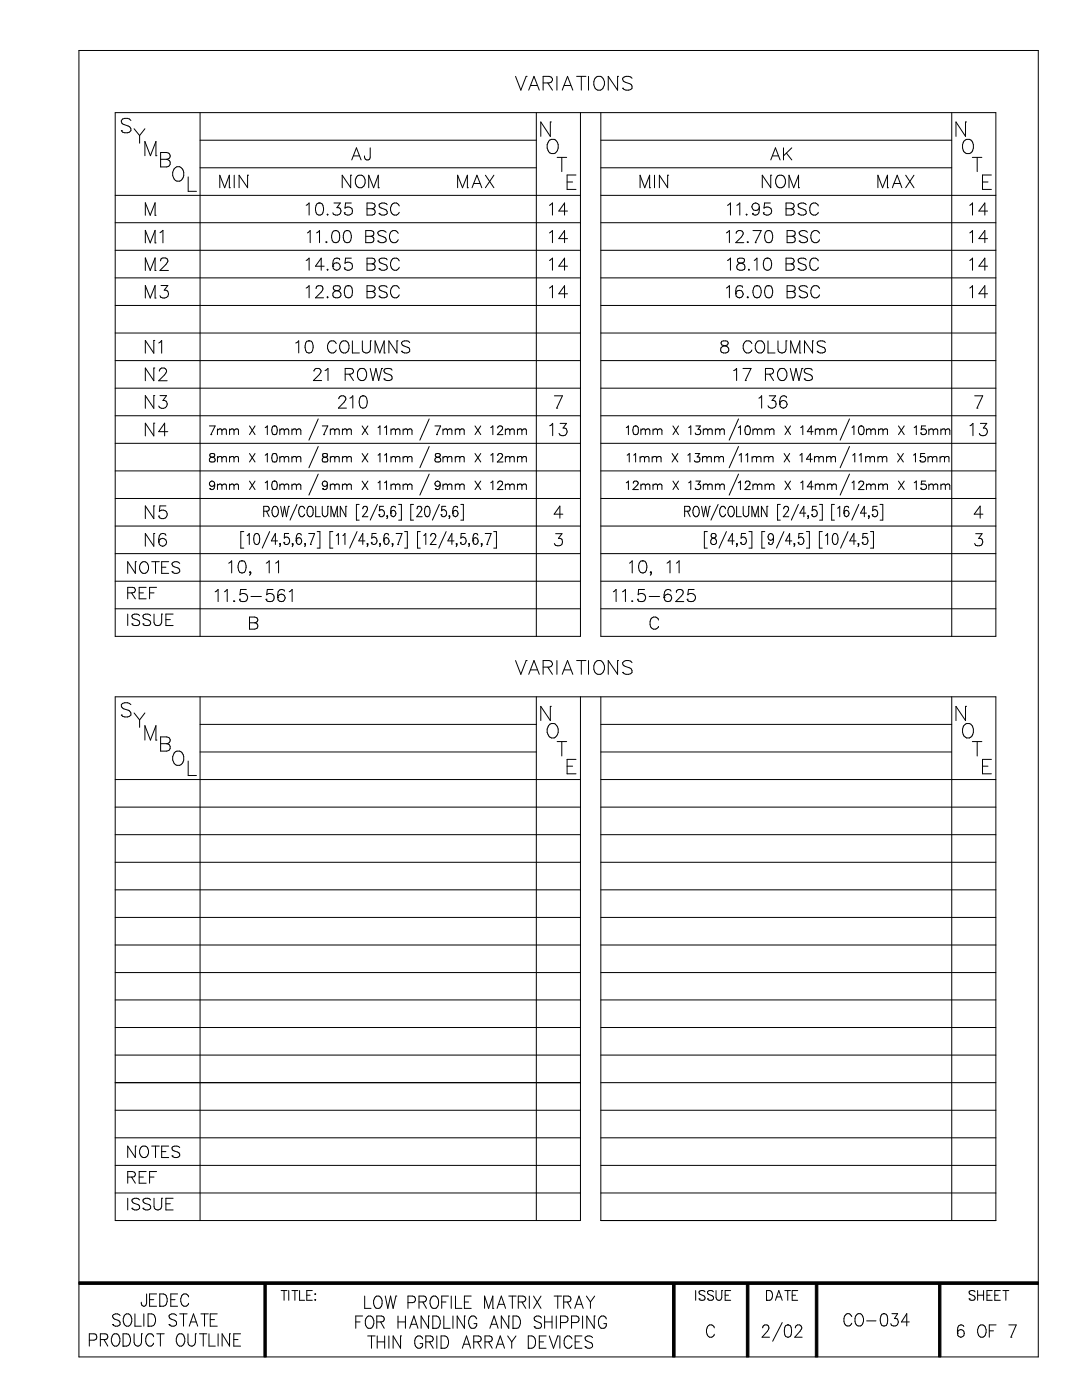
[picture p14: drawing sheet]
<svg xmlns="http://www.w3.org/2000/svg" width="216mm" height="279mm" viewBox="0 0 216 279" stroke-linecap="round" stroke-linejoin="round" font-family="sans-serif">
<g fill="#000" stroke="#000" stroke-width=".2">
<path d="M15.7 255.8h191.5v.5h-191.5z" fill-rule="evenodd"/>
<path d="M52.7 256.1h.4v14.7h-.4z" fill-rule="evenodd"/>
<path d="M134.2 256.1h.5v14.7h-.5z" fill-rule="evenodd"/>
<path d="M148.9 256.1h.5v14.7h-.5z" fill-rule="evenodd"/>
<path d="M162.7 256.1h.5v14.7h-.5z" fill-rule="evenodd"/>
<path d="M187.3 256.1h.4v14.7h-.4z" fill-rule="evenodd"/>
</g>
<g fill="none" stroke="#000" stroke-width=".2">
<path d="M15.7 10.1h191.5v260.7h-191.5zM102.9 15.2l1 2.8 1.1-2.8M105 15.2h.1M105.5 18l1.1-2.8 1 2.8M105.9 17.1h1.3M108.4 16.6h1.2a.73 .73 0 0 0 .6-.9l-.3-.3-.3-.2h-1.2v2.8M109.3 16.6l.9 1.4M111.1 15.2v2.8M112.2 18l1-2.8 1.1 2.8M112.6 17.1h1.3M115.1 15.2h1.8M116 15.2v2.8"/>
<path d="M117.4 15.2v2.8M119 15.4a1.25 1.25 0 0 1 1.5 .4 1.25 1.25 0 0 1-.1 1.5 1 1 0 0 1-1.1 .7 1 1 0 0 1-.8-1.1 1.65 1.65 0 0 1 .5-1.5zM123.2 15.2h.1M123.2 15.2v2.8l-1.8-2.8v2.8M124.2 17.6h.1M126.1 15.6a1.27 1.27 0 0 0-1.9 0 .68 .68 0 0 0 .6 .8l.8 .3a.72 .72 0 0 1 .5 .9 1.27 1.27 0 0 1-1.9 0M23 39h92.8M24.2 26.1h.1M26.1 24a1.23 1.23 0 0 0-1.9 0 .69 .69 0 0 0 .5 .8l.9 .3a.7 .7 0 0 1 .5 .6 .7 .7 0 0 1-.3 .7 1.28 1.28 0 0 1-1.6-.3M26.8 25.7l1.1 1.4M27.9 27.1v1.5M28.9 25.7l-1 1.4"/>
<path d="M28.9 31.1v-2.9l1.1 2.9 1.1-2.9v2.9M31.1 31.1h.1M32 30.4h1.3a.7 .7 0 0 1 .5 1.1l-.5 .3a.76 .76 0 0 1 .7 .8 .76 .76 0 0 1-.7 .7h-1.3zM32 31.8h1.3M35 33.4l.3-.1a1.42 1.42 0 0 1 1.2 2.2 1.07 1.07 0 0 1-1.2 .7 1.07 1.07 0 0 1-.8-1.1 1.8 1.8 0 0 1 .5-1.7zM37.5 35.3v2.9h1.7M39.9 22.5v104.5M39.9 28h67.1M39.9 33.5h67.1M43.9 37.5v-2.5l.9 2.5 1-2.5v2.5M45.8 37.5h.1M46.7 35v2.5"/>
<path d="M49.4 35h.1M49.4 35v2.5l-1.7-2.5v2.5M70 35h.1M70 35v2.5l-1.7-2.5v2.5M70.2 31.9l.9-2.4 1 2.4M70.5 31.1h1.2M71.4 35.1a1.17 1.17 0 0 1 1.3 .4 1.17 1.17 0 0 1 0 1.4 .94 .94 0 0 1-1 .6 .94 .94 0 0 1-.8-1 1.59 1.59 0 0 1 .5-1.4zM73.6 37.5v-2.5l.9 2.5 1-2.5v2.5M73.9 29.5l-.1 2.2a.59 .59 0 0 1-.9 0l-.2-.6M75.5 37.5h.1M91.3 37.5v-2.5l1 2.5 1-2.5v2.5M93.3 37.5h.1"/>
<path d="M94.2 37.5l1-2.5 .9 2.5M94.6 36.6h1.2M96.9 35l1.7 2.5M98.6 35l-1.7 2.5M107 22.5v104.5M109.5 28.2a1.06 1.06 0 0 1 1.2-.4 1.06 1.06 0 0 1 .7 1.1 1.26 1.26 0 0 1-.3 1.3 1.26 1.26 0 0 1-1.4 .3 1.76 1.76 0 0 1-.2-2.3zM109.8 24.3h.1M109.8 24.3v2.9l-1.9-2.9v2.9M111.2 31.4h1.9M112.1 31.4v2.8M113.2 36.3h1.1M114.9 34.9h-1.7v2.9h1.7"/>
<path d="M115.8 22.5v104.5h-92.8v-104.5h175.7v104.5h-78.8v-104.5M119.9 28h70M119.9 33.5h70M119.9 39h78.8M127.7 37.5v-2.5l1 2.5 .9-2.5v2.5M129.6 37.5h.1M130.6 35v2.5M133.2 35h.1M133.2 35v2.5l-1.6-2.5v2.5M153.8 35h.1M153.8 31.9l.9-2.4 1 2.4M153.8 35v2.5l-1.7-2.5v2.5"/>
<path d="M154.2 31.1h1.1M155.2 35.1a1.18 1.18 0 0 1 1.4 .4 1.18 1.18 0 0 1 0 1.4 .94 .94 0 0 1-1.1 .6 .94 .94 0 0 1-.7-1 1.76 1.76 0 0 1 .4-1.4zM156.3 29.5v2.4M156.9 30.6l1.1 1.3M157.4 37.5v-2.5l1 2.5 .9-2.5v2.5M158 29.5l-1.7 1.6M159.3 37.5h.1M175.2 37.5v-2.5l.9 2.5 1-2.5v2.5M177.1 37.5h.1M178.1 37.5l.9-2.5 1 2.5M178.4 36.6h1.2M180.7 35l1.7 2.5"/>
<path d="M182.4 35l-1.7 2.5M189.9 22.5v104.5M192.3 28.2a1.06 1.06 0 0 1 1.2-.4 1.06 1.06 0 0 1 .7 1.1 1.28 1.28 0 0 1-1.3 1.7 1.66 1.66 0 0 1-.6-2.4zM192.7 24.3h.1M192.7 24.3v2.9l-1.9-2.9v2.9M194 31.4h1.9M195 31.4v2.8M196 36.3h1.1M197.8 34.9h-1.8v2.9h1.8M23 44.4h92.8M23 50h92.8M23 55.5h92.8"/>
<path d="M29 43v-2.5l1 2.5 .9-2.5v2.5M29 48.5v-2.5l1 2.5 .9-2.5v2.5M29 54v-2.5l1 2.5 .9-2.5v2.5M29 59.5v-2.5l1 2.5 .9-2.5v2.5M30.9 54h.1M30.9 59.5h.1M30.9 43h.1M30.9 48.5h.1M31.9 46.4l.6-.4v2.5M32 52.1a.5 .5 0 0 1 .5-.6h.5a.58 .58 0 0 1 .4 .9l-1.5 1.6h1.7M32.1 57h1.4l-.7 .9a.81 .81 0 0 1 .8 1 .81 .81 0 0 1-1.1 .6l-.4-.1-.2-.4M61.1 57.5l.6-.5v2.4"/>
<path d="M61.1 41l.6-.5v2.4M61.1 52l.6-.5v2.4M61.3 46.5l.6-.5v2.4M63.1 57.6a.49 .49 0 0 1 .4-.6h.5a.58 .58 0 0 1 .3 1l-1.4 1.4h1.7M63.2 46.5l.6-.5v2.4M63.3 40.6a.75 .75 0 0 1 1.1 .4 1.91 1.91 0 0 1-.2 1.8 .75 .75 0 0 1-1.1-.3 1.91 1.91 0 0 1 .2-1.9zM63.6 40.5h.1M64.7 53.1h-1.8l1.2-1.6v2.4M65.2 48.2l-.2 .1 .2 .1 .1-.1M65.4 59.2v.2l.1-.1M65.4 42.7v.2l.1-.1M65.4 53.7v.2l.1-.1"/>
<path d="M66.4 53.1h.1M66.5 46.1a.8 .8 0 0 1 1.2 .4 2.09 2.09 0 0 1-.3 1.8 .77 .77 0 0 1-1.1-.3 1.91 1.91 0 0 1 .2-1.9zM66.6 57.1a.51 .51 0 0 0 .3 .9 .86 .86 0 0 1 .9 .2 .86 .86 0 0 1 .1 1 .84 .84 0 0 1-.9 .2 .84 .84 0 0 1-.6-.8 1.05 1.05 0 0 1 1.2-.6 .52 .52 0 0 0 .2-.9zM66.6 40.5h1.3l-.7 .9a.78 .78 0 0 1 .9 .9 .78 .78 0 0 1-1.1 .6l-.5-.2-.1-.2M66.9 46h.1M67.8 51.9a.72 .72 0 0 0-1-.3l-.3 .4-.1 1.1M68.7 42.5h.1M68.7 53.5h.1M68.8 46.1a.75 .75 0 0 1 1.2 .4 1.91 1.91 0 0 1-.2 1.8 .75 .75 0 0 1-1.2-.3 1.91 1.91 0 0 1 .2-1.9zM69 57.1a.86 .86 0 0 1 1.2 .4 2.14 2.14 0 0 1-.2 1.8 .77 .77 0 0 1-1.2-.3 2.01 2.01 0 0 1 .2-1.9zM69.2 46h.1M69.4 57h.1"/>
<path d="M70.1 40.5h-1.1l-.2 1a.85 .85 0 0 1 1.3 0 .85 .85 0 0 1-.2 1.3 .85 .85 0 0 1-1.2-.3M70.1 51.5h-1.1l-.2 1a.85 .85 0 0 1 1.3 0 .85 .85 0 0 1-.2 1.3 .85 .85 0 0 1-1.2-.3M73 46l1.4 .1a.56 .56 0 0 1 0 .9l-.4 .2 .4 .1a.65 .65 0 0 1 .2 .7 .65 .65 0 0 1-.6 .4h-1zM73 47.2h1M73.2 40.5l1.4 .1a.51 .51 0 0 1 0 .9l-.3 .2a.64 .64 0 0 1 .6 .6 .64 .64 0 0 1-.6 .6h-1.1zM73.2 51.5l1.4 .1a.55 .55 0 0 1 0 .9l-.3 .2a.64 .64 0 0 1 .6 .6 .64 .64 0 0 1-.6 .6h-1.1zM73.2 57l1.4 .1a.55 .55 0 0 1 0 .9l-.3 .2a.64 .64 0 0 1 .6 .6 .64 .64 0 0 1-.6 .6h-1.1zM73.2 58.2h1.1M73.2 41.7h1.1M73.2 52.7h1.1M75.4 48.1h.1M75.6 59.1h.1"/>
<path d="M75.6 42.6h.1M75.6 53.6h.1M77 46.4a.96 .96 0 0 0-1.6 .2l.5 .4a1.35 1.35 0 0 1 1.1 .8v.3a1.12 1.12 0 0 1-1.6 0M77.3 57.4a.91 .91 0 0 0-1.7 .2l.3 .4 .9 .3a.58 .58 0 0 1 .4 .4 .58 .58 0 0 1-.2 .6 1.1 1.1 0 0 1-1.4-.2M77.3 40.9a1.08 1.08 0 0 0-1.7 0 .61 .61 0 0 0 .5 .6l.7 .3a.58 .58 0 0 1 .4 .4 .58 .58 0 0 1-.2 .6 1.1 1.1 0 0 1-1.4-.2M77.3 51.9a.91 .91 0 0 0-1.7 .2l.3 .4 .9 .3a.58 .58 0 0 1 .4 .4 .58 .58 0 0 1-.2 .6 1.1 1.1 0 0 1-1.4-.2M79.5 46.6a.9 .9 0 0 0-1.1-.6 .9 .9 0 0 0-.7 .9 1.04 1.04 0 0 0 .3 1.2 1.04 1.04 0 0 0 1.1 .2l.4-.5M79.7 57.6a.9 .9 0 0 0-1.1-.6 .9 .9 0 0 0-.7 1 1.06 1.06 0 0 0 .3 1.1 1.06 1.06 0 0 0 1.1 .2l.4-.5M79.7 41.1a.89 .89 0 0 0-1-.6 .89 .89 0 0 0-.8 .9 1.06 1.06 0 0 0 .3 1.2 1.06 1.06 0 0 0 1.1 .2l.4-.4M79.7 52.1a.9 .9 0 0 0-1.1-.6 .9 .9 0 0 0-.7 1 1.06 1.06 0 0 0 .3 1.1 1.06 1.06 0 0 0 1.1 .2l.4-.5M109.6 57.5l.6-.5v2.4M109.6 41l.6-.5v2.4"/>
<path d="M109.6 46.5l.6-.5v2.4M109.6 52l.6-.5v2.4M113.2 53.1h-1.7l1.1-1.6v2.4M113.2 58.6h-1.7l1.1-1.6v2.4M113.2 42.1h-1.7l1.1-1.6v2.4M113.2 47.6h-1.7l1.1-1.6v2.4M119.9 44.4h78.8M119.9 50h78.8M119.9 55.5h78.8M144.9 57.5l.6-.5v2.4M144.9 46.5l.6-.5v2.4M145.2 52l.6-.5v2.4"/>
<path d="M145.2 41l.6-.5v2.4M146.8 58.6h.1M146.9 46.6l.1-.4a.79 .79 0 0 1 1.1-.1 .55 .55 0 0 1 .1 .8l-1.4 1.5h1.6M147 41l.6-.5v2.4M147.3 51.6a.52 .52 0 0 0 .2 .9 .96 .96 0 0 1 1.1 1 .84 .84 0 0 1-.9 .5 .84 .84 0 0 1-.7-.9 1.05 1.05 0 0 1 1.2-.6 .51 .51 0 0 0 .2-.9zM148.2 57.4l-.1-.3a.86 .86 0 0 0-1.2 .4l-.1 1.1M149 42.7v.2l.1-.1M149.2 59.2l-.1 .1 .1 .1 .2-.1M149.2 48.2l-.1 .1 .1 .1 .2-.1M149.4 53.7v.2l.2-.1M150.2 42.6h.1M150.2 46h1.7l-1.2 2.4"/>
<path d="M150.5 52l.5-.5v2.4M150.6 57.1a.83 .83 0 0 1 1.2 .4 1.82 1.82 0 0 1-.3 1.8 .77 .77 0 0 1-1.1-.3 1.88 1.88 0 0 1 .2-1.9zM150.7 48.4h.1M151 57h.1M151.5 41.3l-.1 1.2a.8 .8 0 0 1-1.2 .3v-.2M152.3 42.5h.1M152.7 51.6a.82 .82 0 0 1 1.1 .4 1.82 1.82 0 0 1-.2 1.8 .77 .77 0 0 1-1.2-.3 1.88 1.88 0 0 1 .3-1.9zM152.9 57.1a.81 .81 0 0 1 1.2 .4 1.94 1.94 0 0 1-.3 1.8 .75 .75 0 0 1-1.1-.3 2.01 2.01 0 0 1 .2-1.9zM152.9 46.1a.75 .75 0 0 1 1.2 .4 1.91 1.91 0 0 1-.3 1.8 .75 .75 0 0 1-1.1-.3 1.91 1.91 0 0 1 .2-1.9zM153 51.5h.1M153.2 57h.1M153.2 46h.1"/>
<path d="M153.7 40.5h-1.1l-.2 1a.87 .87 0 0 1 1.4 0 .87 .87 0 0 1-.2 1.3 .87 .87 0 0 1-1.3-.3M156.8 40.5l1.4 .1a.51 .51 0 0 1 0 .9l-.3 .2a.64 .64 0 0 1 .6 .6 .64 .64 0 0 1-.6 .6h-1.1zM156.8 41.7h1.1M156.8 51.5l1.4 .1a.55 .55 0 0 1 0 .9l-.3 .2a.64 .64 0 0 1 .6 .6 .64 .64 0 0 1-.6 .6h-1.1zM156.8 52.7h1.1M157.1 57l1.4 .1a.61 .61 0 0 1 0 .9l-.4 .2 .4 .1a.65 .65 0 0 1 .2 .7 .65 .65 0 0 1-.6 .4h-1zM157.1 58.2h1M157.1 46l1.4 .1a.56 .56 0 0 1 0 .9l-.4 .2 .4 .1a.65 .65 0 0 1 .2 .7 .65 .65 0 0 1-.6 .4h-1zM157.1 47.2h1M159.3 53.6h.1M159.3 42.6h.1M159.5 59.1h.1"/>
<path d="M159.5 48.1h.1M160.9 51.9a1.06 1.06 0 0 0-1.6 0 .61 .61 0 0 0 .4 .6l.7 .3a.58 .58 0 0 1 .4 .4 .58 .58 0 0 1-.1 .6 1.13 1.13 0 0 1-1.4-.2M160.9 40.9a1.06 1.06 0 0 0-1.6 0 .61 .61 0 0 0 .4 .6l.7 .3a.58 .58 0 0 1 .4 .4 .58 .58 0 0 1-.1 .6 1.13 1.13 0 0 1-1.4-.2M161.1 57.4a.96 .96 0 0 0-1.6 .2l.2 .4 1 .3a.56 .56 0 0 1 .4 .4 .56 .56 0 0 1-.2 .6 1.13 1.13 0 0 1-1.4-.2M161.1 46.4a.96 .96 0 0 0-1.6 .2l.4 .4a1.35 1.35 0 0 1 1.2 .8v.3a1.12 1.12 0 0 1-1.6 0M163.3 41.1a.87 .87 0 0 0-1-.6 .87 .87 0 0 0-.7 .9 1.03 1.03 0 0 0 .2 1.2 1.03 1.03 0 0 0 1.1 .2l.4-.4M163.3 52.1a.88 .88 0 0 0-1-.6 .88 .88 0 0 0-.7 1 1.03 1.03 0 0 0 .2 1.1 1.03 1.03 0 0 0 1.1 .2l.4-.5M163.5 57.6a.9 .9 0 0 0-1-.6 .9 .9 0 0 0-.7 1 1.04 1.04 0 0 0 .2 1.1 1.04 1.04 0 0 0 1.2 .2l.3-.5M163.5 46.6a.9 .9 0 0 0-1-.6 .9 .9 0 0 0-.7 .9 1.04 1.04 0 0 0 .2 1.2 1.04 1.04 0 0 0 1.2 .2l.3-.5M193.5 41l.6-.5v2.4M193.5 46.5l.6-.5v2.4M193.5 52l.6-.5v2.4"/>
<path d="M193.5 57.5l.6-.5v2.4M197.1 53.1h-1.8l1.2-1.6v2.4M197.1 58.6h-1.8l1.2-1.6v2.4M197.1 42.1h-1.8l1.2-1.6v2.4M197.1 47.6h-1.8l1.2-1.6v2.4M23 61h92.8M23 66.5h92.8M23 72h92.8M23 77.5h92.8M30.7 73.4h.1M30.7 79h.1M30.7 67.9h.1"/>
<path d="M30.7 67.9v2.6l-1.7-2.6v2.6M30.7 73.4v2.6l-1.7-2.6v2.6M30.7 79v2.5l-1.7-2.5v2.5M31.7 68.5l.6-.6v2.6M31.8 74.1l.1-.4 .4-.3 .7 .2a.57 .57 0 0 1 .1 .8l-1.4 1.6h1.7M31.9 79h1.3l-.7 .9a.82 .82 0 0 1 .9 1 .82 .82 0 0 1-1.1 .6l-.4-.1-.2-.4M59 68.5l.6-.5v2.4M61.2 68.1a.83 .83 0 0 1 1.2 .4 2.01 2.01 0 0 1-.3 1.8 .75 .75 0 0 1-1.1-.3 2.01 2.01 0 0 1 .2-1.9zM61.6 68h.1M62.7 74.1l.1-.4a.81 .81 0 0 1 1-.1 .52 .52 0 0 1 .1 .8l-1.4 1.5h1.7M64.9 74l.5-.5v2.4M67.1 68.6a.9 .9 0 0 0-1-.6 .9 .9 0 0 0-.7 .9 1.07 1.07 0 0 0 .2 1.2 1.07 1.07 0 0 0 1.2 .2l.3-.5"/>
<path d="M67.6 79.6l.1-.4 .4-.2 .7 .1a.55 .55 0 0 1 .1 .8l-1.4 1.5h1.6M68.2 68.1a1.12 1.12 0 0 1 1.3 .4 1.12 1.12 0 0 1 0 1.3 .89 .89 0 0 1-1 .6 .89 .89 0 0 1-.7-.9 1.55 1.55 0 0 1 .4-1.4zM68.9 74.7h1a.65 .65 0 0 0 .6-.7l-.2-.4-1.4-.1v2.4M69.7 74.7l.8 1.2M69.8 79.5l.6-.5v2.4M70.3 68v2.4h1.4M71.8 73.6a1.1 1.1 0 0 1 1.3 .4 1.1 1.1 0 0 1-.1 1.4 .87 .87 0 0 1-1 .5 .87 .87 0 0 1-.7-.9 1.31 1.31 0 0 1 .5-1.4zM72 79.1a.75 .75 0 0 1 1.2 .4 2.01 2.01 0 0 1-.3 1.8 .75 .75 0 0 1-1.1-.3 2.01 2.01 0 0 1 .2-1.9zM72.3 68v1.7a.81 .81 0 0 0 .8 .8 .81 .81 0 0 0 .8-.8v-1.7M72.3 79h.1M73.9 73.5l.5 2.4 .6-2.4 .6 2.4 .6-2.4M73.9 68h.1"/>
<path d="M74.8 70.4v-2.4l1 2.4 .9-2.4v2.4M76.2 73.5h.1M76.6 75.6h.1M76.7 70.4h.1M78.2 73.9a1.06 1.06 0 0 0-1.6 0 .61 .61 0 0 0 .5 .6l.7 .3a.63 .63 0 0 1 .2 1 1.13 1.13 0 0 1-1.4-.2M79.2 68h.1M79.2 68v2.4l-1.6-2.4v2.4M80.1 70.1h.1M81.7 68.4a.92 .92 0 0 0-1.6 .2 1.57 1.57 0 0 0 1.4 .8l.2 .3v.4a1.06 1.06 0 0 1-1.6 0M110.6 79h1.6l-1.1 2.4M119.9 61h78.8M119.9 66.5h78.8"/>
<path d="M119.9 72h78.8M119.9 77.5h78.8M144 68.1l-.1 .5 .1 .2 .3 .1a1.02 1.02 0 0 1 1.1 1.1 .82 .82 0 0 1-1 .4 .82 .82 0 0 1-.5-1l.2-.2a1.4 1.4 0 0 0 1.2-.6v-.2a.97 .97 0 0 0-1.3-.3zM146.4 74l.6-.5v2.4M148.3 73.5h1.6l-1.2 2.4M148.7 75.9h.1M150 68.6a.9 .9 0 0 0-1-.6 .9 .9 0 0 0-.7 .9 1.07 1.07 0 0 0 .2 1.2 1.07 1.07 0 0 0 1.2 .2l.3-.5M151.2 68.1a1.18 1.18 0 0 1 1.3 .6 1.18 1.18 0 0 1-.2 1.4l-.2 .2a1.11 1.11 0 0 1-1.3-.4 1.11 1.11 0 0 1 0-1.3zM151.4 79.5l.6-.5v2.4M152.7 74.7h1.1a.65 .65 0 0 0 .5-.7l-.2-.4-1.4-.1v2.4M153.2 68v2.4h1.4M153.5 79h1.3l-.7 .9a.78 .78 0 0 1 .8 .9 .78 .78 0 0 1-1.1 .6l-.3-.1-.3-.3"/>
<path d="M153.5 74.7l.8 1.2M155.2 68v1.7a.81 .81 0 0 0 .8 .8 .81 .81 0 0 0 .8-.8v-1.7M155.6 73.6a1.18 1.18 0 0 1 1.4 .6 1.18 1.18 0 0 1-.2 1.4l-.3 .2a1.11 1.11 0 0 1-1.2-.4 1.11 1.11 0 0 1 0-1.3zM156.8 68h.1M156.9 79.4a.65 .65 0 0 0-1-.3l-.2 .4-.1 1.1M157.7 73.5l.6 2.4 .5-2.4 .6 2.4 .6-2.4M157.8 70.4v-2.4l.9 2.4 .9-2.4v2.4M159.6 70.4h.1M160 73.5h.1M160.5 75.6h.1M162.1 73.9a.91 .91 0 0 0-1.6 .2l.1 .2 .4 .2a1.24 1.24 0 0 1 1.1 .7v.4a1.08 1.08 0 0 1-1.6 0M162.1 68h.1"/>
<path d="M162.1 68v2.4l-1.6-2.4v2.4M163.1 70.1h.1M164.7 68.4a1.08 1.08 0 0 0-1.6 0 .61 .61 0 0 0 .4 .6l.7 .3a.65 .65 0 0 1 .5 .8 1.08 1.08 0 0 1-1.6 0M194.5 79h1.6l-1.2 2.4M23 99.5h92.8M23 83h92.8M23 88.5h92.8M23 94h92.8M30.7 84.5h.1M30.7 84.5v2.5l-1.7-2.5v2.5M33.5 86.1h-1.8l1.2-1.6v2.5M41.8 85h1.1l-.8 1.7"/>
<path d="M41.9 97.5h.1M42 90.6a.38 .38 0 0 0 .1 .6 .68 .68 0 0 1 .8 .7 .6 .6 0 0 1-.6 .3 .6 .6 0 0 1-.5-.5 .93 .93 0 0 1 1-.6v-.3a.63 .63 0 0 0-.8-.2zM42.1 86.7h.1M42.8 96.6a.77 .77 0 0 1-.6 1.1l-.3-.2M43.4 85.9l.2-.2a.38 .38 0 0 1 .7 .2M43.4 85.6v1.1M43.4 91.1v1.1M43.4 96.6v1.1M43.4 91.4l.2-.2a.38 .38 0 0 1 .7 .2M43.4 96.9l.2-.2a.38 .38 0 0 1 .7 .2M44.3 85.9l.2-.2a.38 .38 0 0 1 .7 .2v.8M44.3 85.9v.8"/>
<path d="M44.3 91.4v.8M44.3 96.9v.8M44.3 91.4l.2-.2a.38 .38 0 0 1 .7 .2v.8M44.3 96.9l.2-.2a.38 .38 0 0 1 .7 .2v.8M45.8 85.6v1.1M45.8 91.1v1.1M45.8 96.6v1.1M45.8 85.9l.3-.2a.38 .38 0 0 1 .6 .2M45.8 91.4l.3-.2a.38 .38 0 0 1 .6 .2M45.8 96.9l.3-.2a.38 .38 0 0 1 .6 .2M46.7 85.9l.2-.2a.38 .38 0 0 1 .7 .2v.8M46.7 85.9v.8"/>
<path d="M46.7 91.4v.8M46.7 96.9v.8M46.7 91.4l.2-.2a.38 .38 0 0 1 .7 .2v.8M46.7 96.9l.2-.2a.38 .38 0 0 1 .7 .2v.8M49.8 85l1.1 1.7M49.8 90.5l1.1 1.7M49.8 96l1.1 1.7M50.9 85l-1.1 1.7M50.9 90.5l-1.1 1.7M50.9 96l-1.1 1.7M52.9 85.3l.4-.3v1.7M52.9 90.8l.4-.3v1.7"/>
<path d="M52.9 96.4l.4-.4v1.7M54.4 85.1a.53 .53 0 0 1 .8 .2l.1 .5a.75 .75 0 0 1-.6 .9 .97 .97 0 0 1-.4-1.4zM54.4 90.6a.53 .53 0 0 1 .8 .2v1.1a.51 .51 0 0 1-.4 .3 .51 .51 0 0 1-.5-.3l-.1-.6zM54.4 96.1a.53 .53 0 0 1 .8 .3l.1 .3a.76 .76 0 0 1-.4 1h-.2a.89 .89 0 0 1-.4-1.3zM54.7 85h.1M54.7 90.5h.1M54.7 96h.1M55.8 85.9l.4-.3 .4 .1 .1 .2M55.8 85.6v1.1M55.8 91.1v1.1M55.8 96.6v1.1M55.8 91.4l.4-.3 .4 .1 .1 .2"/>
<path d="M55.8 96.9l.4-.3 .4 .1 .1 .2M56.7 85.9l.4-.3 .4 .1 .1 1M56.7 91.4l.4-.3 .4 .1 .1 1M56.7 96.9l.4-.3 .4 .1 .1 1M56.7 85.9v.8M56.7 91.4v.8M56.7 96.9v.8M58.3 85.9l.2-.2a.38 .38 0 0 1 .6 .2M58.3 91.4l.2-.2a.38 .38 0 0 1 .6 .2M58.3 85.6v1.1M58.3 91.1v1.1M58.3 96.6v1.1"/>
<path d="M58.3 96.9l.2-.2a.38 .38 0 0 1 .6 .2M59.1 85.9l.3-.2a.38 .38 0 0 1 .6 .2v.8M59.1 85.9v.8M59.1 91.4v.8M59.1 96.9v.8M59.1 91.4l.3-.2a.38 .38 0 0 1 .6 .2v.8M59.1 96.9l.3-.2a.38 .38 0 0 1 .6 .2v.8M63.5 83.6l-1.9 4.2M63.5 89.1l-1.9 4.2M63.5 94.6l-1.9 4.2M64.3 85h1.1l-.8 1.7M64.4 97.5h.1"/>
<path d="M64.4 90.6v.3a.72 .72 0 0 0 .8 .4 .49 .49 0 0 1 .2 .5 .49 .49 0 0 1-.4 .4h-.6a.63 .63 0 0 1 0-.8 .63 .63 0 0 1 .7-.2l.2-.1v-.3a.6 .6 0 0 0-.9-.2zM64.6 86.7h.1M65.3 96.6a.76 .76 0 0 1-.4 1.1l-.5-.2M65.9 85.6v1.1M65.9 91.1v1.1M65.9 96.6v1.1M65.9 85.9a.55 .55 0 0 1 .8-.2l.1 .2M65.9 91.4a.55 .55 0 0 1 .8-.2l.1 .2M65.9 96.9a.55 .55 0 0 1 .8-.2l.1 .2M66.8 85.9a.55 .55 0 0 1 .8-.2l.1 1M66.8 85.9v.8M66.8 91.4v.8"/>
<path d="M66.8 96.9v.8M66.8 91.4a.55 .55 0 0 1 .8-.2l.1 1M66.8 96.9a.55 .55 0 0 1 .8-.2l.1 1M68.3 85.9l.3-.2a.38 .38 0 0 1 .6 .2M68.3 85.6v1.1M68.3 91.1v1.1M68.3 96.6v1.1M68.3 91.4l.3-.2a.38 .38 0 0 1 .6 .2M68.3 96.9l.3-.2a.38 .38 0 0 1 .6 .2M69.2 85.9l.3-.2a.38 .38 0 0 1 .6 .2v.8M69.2 85.9v.8M69.2 91.4v.8"/>
<path d="M69.2 96.9v.8M69.2 91.4l.3-.2a.38 .38 0 0 1 .6 .2v.8M69.2 96.9l.3-.2a.38 .38 0 0 1 .6 .2v.8M72.3 85l1.1 1.7M72.3 90.5l1.1 1.7M72.3 96l1.1 1.7M73.4 85l-1.1 1.7M73.4 90.5l-1.1 1.7M73.4 96l-1.1 1.7M75.4 85.3l.4-.3v1.7M75.4 90.8l.4-.3v1.7M75.4 96.4l.4-.4v1.7"/>
<path d="M76.7 85.3l.4-.3v1.7M76.7 90.8l.4-.3v1.7M76.7 96.4l.4-.4v1.7M78 85.9l.3-.2a.38 .38 0 0 1 .6 .2M78 85.6v1.1M78 91.1v1.1M78 96.6v1.1M78 91.4l.3-.2a.38 .38 0 0 1 .6 .2M78 96.9l.3-.2a.38 .38 0 0 1 .6 .2M78.9 85.9l.4-.3 .4 .1 .1 1M78.9 85.9v.8M78.9 91.4v.8"/>
<path d="M78.9 96.9v.8M78.9 91.4l.4-.3 .4 .1 .1 1M78.9 96.9l.4-.3 .4 .1 .1 1M80.4 85.9l.3-.2a.38 .38 0 0 1 .6 .2M80.4 85.6v1.1M80.4 91.1v1.1M80.4 96.6v1.1M80.4 91.4l.3-.2a.38 .38 0 0 1 .6 .2M80.4 96.9l.3-.2a.38 .38 0 0 1 .6 .2M81.3 85.9l.3-.2a.38 .38 0 0 1 .6 .2v.8M81.3 85.9v.8M81.3 91.4v.8"/>
<path d="M81.3 96.9v.8M81.3 91.4l.3-.2a.38 .38 0 0 1 .6 .2v.8M81.3 96.9l.3-.2a.38 .38 0 0 1 .6 .2v.8M85.6 83.6l-1.8 4.2M85.6 89.1l-1.8 4.2M85.6 94.6l-1.8 4.2M86.8 85h1.1l-.8 1.7M86.9 97.5h.1M87 90.6a.36 .36 0 0 0 .1 .6 .62 .62 0 0 1 .7 .2 .62 .62 0 0 1 0 .7l-.3 .1-.6-.1a.62 .62 0 0 1 0-.7 .62 .62 0 0 1 .7-.2 .36 .36 0 0 0 .2-.6zM87.1 86.7h.1M87.8 96.6a.77 .77 0 0 1-.6 1.1l-.3-.2M88.4 85.9l.4-.3h.3l.2 .3"/>
<path d="M88.4 85.6v1.1M88.4 91.1v1.1M88.4 96.6v1.1M88.4 91.4l.4-.3h.3l.2 .3M88.4 96.9l.4-.3h.3l.2 .3M89.3 85.9l.4-.3 .4 .1 .1 1M89.3 85.9v.8M89.3 91.4v.8M89.3 96.9v.8M89.3 91.4l.4-.3 .4 .1 .1 1M89.3 96.9l.4-.3 .4 .1 .1 1M90.8 85.9a.55 .55 0 0 1 .9-.2v.2"/>
<path d="M90.8 85.6v1.1M90.8 91.1v1.1M90.8 96.6v1.1M90.8 91.4a.55 .55 0 0 1 .9-.2v.2M90.8 96.9a.55 .55 0 0 1 .9-.2v.2M91.7 85.9a.55 .55 0 0 1 .8-.2l.1 1M91.7 85.9v.8M91.7 91.4v.8M91.7 96.9v.8M91.7 91.4a.55 .55 0 0 1 .8-.2l.1 1M91.7 96.9a.55 .55 0 0 1 .8-.2l.1 1M94.8 85l1.1 1.7"/>
<path d="M94.8 90.5l1.1 1.7M94.8 96l1.1 1.7M95.9 85l-1.1 1.7M95.9 90.5l-1.1 1.7M95.9 96l-1.1 1.7M97.9 85.3l.4-.3v1.7M97.9 90.8l.4-.3v1.7M97.9 96.4l.4-.4v1.7M99.3 90.9l.4-.4 .5 .2a.5 .5 0 0 1-.2 .7l-.8 .8h1.2M99.3 85.4l.4-.4 .5 .2a.5 .5 0 0 1-.2 .7l-.8 .8h1.2M99.3 96.4l.4-.4 .5 .2a.5 .5 0 0 1-.2 .7l-.8 .8h1.2M100.8 85.9l.3-.2a.38 .38 0 0 1 .6 .2"/>
<path d="M100.8 96.9l.3-.2a.38 .38 0 0 1 .6 .2M100.8 85.6v1.1M100.8 91.1v1.1M100.8 96.6v1.1M100.8 91.4l.3-.2a.38 .38 0 0 1 .6 .2M101.7 85.9l.3-.2a.38 .38 0 0 1 .6 .2v.8M101.7 85.9v.8M101.7 91.4v.8M101.7 96.9v.8M101.7 91.4l.3-.2a.38 .38 0 0 1 .6 .2v.8M101.7 96.9l.3-.2a.38 .38 0 0 1 .6 .2v.8M103.3 85.9l.4-.3h.2l.2 .3"/>
<path d="M103.3 85.6v1.1M103.3 91.1v1.1M103.3 96.6v1.1M103.3 91.4l.4-.3h.2l.2 .3M103.3 96.9l.4-.3h.2l.2 .3M104.1 85.9l.5-.3 .3 .1 .1 1M104.1 85.9v.8M104.1 91.4v.8M104.1 96.9v.8M104.1 91.4l.5-.3 .3 .1 .1 1M104.1 96.9l.5-.3 .3 .1 .1 1M109.7 85l.6-.5v2.5"/>
<path d="M111.1 81.4h.1M111.8 84.5h1.2l-.6 .9a.78 .78 0 0 1 .8 .9 .78 .78 0 0 1-1.1 .7l-.3-.2-.3-.3M119.9 99.5h78.8M119.9 83h78.8M119.9 88.5h78.8M119.9 94h78.8M125 96.4l.4-.4v1.7M125 85.3l.4-.3v1.7M125.1 90.8l.5-.3v1.7M126.4 96.4l.3-.4 .6 .2a.5 .5 0 0 1-.2 .7l-.8 .8h1.1M126.4 90.8l.4-.3v1.7M126.5 85.1a.58 .58 0 0 1 .8 .2v1.1a.52 .52 0 0 1-.4 .3 .52 .52 0 0 1-.5-.3l-.1-.6z"/>
<path d="M126.7 85h.1M127.7 91.4l.3-.2a.38 .38 0 0 1 .6 .2M127.7 91.1v1.1M127.9 85.9l.4-.3 .4 .1 .1 .2M127.9 96.9l.4-.3 .4 .1 .1 .2M127.9 85.6v1.1M127.9 96.6v1.1M128.6 91.4l.3-.2a.38 .38 0 0 1 .6 .2v.8M128.6 91.4v.8M128.8 85.9l.4-.3 .4 .1 .1 1M128.8 96.9l.4-.3 .4 .1 .1 1M128.8 85.9v.8"/>
<path d="M128.8 96.9v.8M130.1 91.4l.5-.3h.2l.2 .3M130.1 91.1v1.1M130.3 85.9l.3-.2a.38 .38 0 0 1 .6 .2M130.3 96.9l.3-.2a.38 .38 0 0 1 .6 .2M130.3 85.6v1.1M130.3 96.6v1.1M131 91.4l.4-.3 .4 .1 .1 1M131 91.4v.8M131.2 85.9l.2-.2a.38 .38 0 0 1 .7 .2v.8M131.2 96.9l.2-.2a.38 .38 0 0 1 .7 .2v.8M131.2 85.9v.8"/>
<path d="M131.2 96.9v.8M134.1 90.5l1.2 1.7M134.3 96l1.1 1.7M134.3 85l1.1 1.7M135.3 90.5l-1.2 1.7M135.4 96l-1.1 1.7M135.4 85l-1.1 1.7M137.2 90.8l.5-.3v1.7M137.4 96.4l.4-.4v1.7M137.4 85.3l.4-.3v1.7M138.7 90.5h.9l-.5 .7h.3a.58 .58 0 0 1 .1 .9 .58 .58 0 0 1-.9-.2M138.9 85h.8l-.4 .7a.55 .55 0 0 1 .4 .9 .55 .55 0 0 1-1-.2"/>
<path d="M138.9 96h.8l-.4 .7a.56 .56 0 0 1 .5 .8 .56 .56 0 0 1-.9 .1l-.2-.2M140.2 91.4l.3-.3 .5 .1 .1 .2M140.2 91.1v1.1M140.3 85.9a.55 .55 0 0 1 .8-.2l.1 .2M140.3 96.9a.55 .55 0 0 1 .8-.2l.1 .2M140.3 85.6v1.1M140.3 96.6v1.1M141.1 91.4l.3-.3 .5 .1v1M141.1 91.4v.8M141.2 85.9a.55 .55 0 0 1 .8-.2l.1 1M141.2 96.9a.55 .55 0 0 1 .8-.2l.1 1M141.2 85.9v.8"/>
<path d="M141.2 96.9v.8M142.6 91.4l.2-.2a.38 .38 0 0 1 .7 .2M142.6 91.1v1.1M142.7 85.9l.4-.3 .5 .1v.2M142.7 96.9l.4-.3 .5 .1v.2M142.7 85.6v1.1M142.7 96.6v1.1M143.5 91.4l.2-.2a.38 .38 0 0 1 .7 .2v.8M143.5 91.4v.8M143.6 85.9l.4-.3 .4 .1 .1 1M143.6 96.9l.4-.3 .4 .1 .1 1M143.6 85.9v.8"/>
<path d="M143.6 96.9v.8M147.3 96.4l.4-.4v1.7M147.3 85.3l.4-.3v1.7M147.4 94.6l-1.9 4.2M147.4 89.1l-1.9 4.2M147.4 83.6l-1.9 4.2M147.5 90.8l.4-.3v1.7M148.7 96.4l.3-.4 .5 .1 .1 .3v.3l-1 1h1.1M148.8 90.8l.4-.3v1.7M148.8 85.1a.53 .53 0 0 1 .8 .2l.1 .5a.75 .75 0 0 1-.6 .9 .97 .97 0 0 1-.4-1.4zM149.1 85h.1M150.1 91.4l.2-.2a.38 .38 0 0 1 .7 .2"/>
<path d="M150.1 91.1v1.1M150.2 85.9l.4-.3 .4 .1 .1 .2M150.2 96.9l.4-.3 .4 .1 .1 .2M150.2 85.6v1.1M150.2 96.6v1.1M151 91.4l.2-.2a.38 .38 0 0 1 .6 .2v.8M151 91.4v.8M151.1 85.9l.4-.3 .4 .1 .1 1M151.1 96.9l.4-.3 .4 .1 .1 1M151.1 85.9v.8M151.1 96.9v.8M152.5 91.4l.4-.3h.3l.2 .3"/>
<path d="M152.5 91.1v1.1M152.7 85.9l.2-.2a.38 .38 0 0 1 .6 .2M152.7 96.9l.2-.2a.38 .38 0 0 1 .6 .2M152.7 85.6v1.1M152.7 96.6v1.1M153.4 91.4l.4-.3 .4 .1 .1 1M153.4 91.4v.8M153.5 85.9l.3-.2a.38 .38 0 0 1 .6 .2v.8M153.5 96.9l.3-.2a.38 .38 0 0 1 .6 .2v.8M153.5 85.9v.8M153.5 96.9v.8M155.6 80.6h.1"/>
<path d="M156.5 90.5l1.1 1.7M156.6 96l1.1 1.7M156.6 85l1.1 1.7M157.6 90.5l-1.1 1.7M157.7 96l-1.1 1.7M157.7 85l-1.1 1.7M159.6 90.8l.4-.3v1.7M159.8 96.4l.4-.4v1.7M159.8 85.3l.4-.3v1.7M162.1 91.7h-1.2l.8-1.2v1.7M162.3 86.1h-1.2l.8-1.1v1.7M162.3 97.2h-1.2l.8-1.2v1.7"/>
<path d="M162.5 91.4l.4-.3 .4 .1 .1 .2M162.5 91.1v1.1M162.7 85.9a.55 .55 0 0 1 .8-.2l.1 .2M162.7 96.9a.55 .55 0 0 1 .8-.2l.1 .2M162.7 85.6v1.1M162.7 96.6v1.1M163.4 91.4l.4-.3 .4 .1 .1 1M163.4 91.4v.8M163.6 85.9a.55 .55 0 0 1 .8-.2l.1 1M163.6 96.9a.55 .55 0 0 1 .8-.2l.1 1M163.6 85.9v.8M163.6 96.9v.8"/>
<path d="M164.9 91.4l.3-.2a.38 .38 0 0 1 .6 .2M164.9 91.1v1.1M165.1 85.9l.4-.3 .4 .1 .1 .2M165.1 96.9l.4-.3 .4 .1 .1 .2M165.1 85.6v1.1M165.1 96.6v1.1M165.8 91.4l.3-.2a.38 .38 0 0 1 .6 .2v.8M165.8 91.4v.8M166 85.9l.4-.3 .4 .1 .1 1M166 96.9l.4-.3 .4 .1 .1 1M166 85.9v.8M166 96.9v.8"/>
<path d="M169.5 94.6l-1.9 4.2M169.5 89.1l-1.9 4.2M169.5 83.6l-1.9 4.2M170 85.3l.4-.3v1.7M170 96.4l.4-.4v1.7M170.1 90.8l.5-.3v1.7M171.4 96.4l.3-.4 .6 .2a.5 .5 0 0 1-.2 .7l-.8 .8h1.1M171.4 90.8l.4-.3v1.7M171.5 85.1a.54 .54 0 0 1 .8 .2 .88 .88 0 0 1-.5 1.4 1.1 1.1 0 0 1-.3-1.6zM171.8 85h.1M172.7 91.4l.4-.3h.3l.2 .3M172.7 91.1v1.1"/>
<path d="M172.9 85.9l.2-.2a.38 .38 0 0 1 .7 .2M172.9 96.9l.2-.2a.38 .38 0 0 1 .7 .2M172.9 85.6v1.1M172.9 96.6v1.1M173.6 91.4l.4-.3 .4 .1 .1 1M173.6 91.4v.8M173.8 85.9l.2-.2a.38 .38 0 0 1 .7 .2v.8M173.8 96.9l.2-.2a.38 .38 0 0 1 .7 .2v.8M173.8 85.9v.8M173.8 96.9v.8M175.2 91.4a.55 .55 0 0 1 .8-.2l.1 .2M175.2 91.1v1.1"/>
<path d="M175.3 85.9a.6 .6 0 0 1 .8-.2l.1 .2M175.3 96.9a.6 .6 0 0 1 .8-.2l.1 .2M175.3 85.6v1.1M175.3 96.6v1.1M176.1 91.4a.55 .55 0 0 1 .8-.2l.1 1M176.1 91.4v.8M176.2 85.9a.6 .6 0 0 1 .8-.2l.1 1M176.2 96.9a.6 .6 0 0 1 .8-.2l.1 1M176.2 85.9v.8M176.2 96.9v.8M179.1 90.5l1.2 1.7M179.3 96l1.1 1.7"/>
<path d="M179.3 85l1.1 1.7M180.3 90.5l-1.2 1.7M180.4 96l-1.1 1.7M180.4 85l-1.1 1.7M182.3 90.8l.4-.3v1.7M182.4 96.4l.4-.4v1.7M182.4 85.3l.4-.3v1.7M183.6 91.9h.1M183.7 97.4h.1M183.7 86.4h.1M184.5 90.5h-.8l-.1 .8a.6 .6 0 0 1 1 0 .6 .6 0 0 1-.2 .9 .6 .6 0 0 1-.8-.3M184.7 85h-.8l-.1 .8a.6 .6 0 0 1 .9 0 .6 .6 0 0 1-.1 .9 .6 .6 0 0 1-.9-.3"/>
<path d="M184.7 96h-.8l-.1 .7a.61 .61 0 0 1 .9 0 .61 .61 0 0 1-.1 .9 .61 .61 0 0 1-.9-.2M185.2 91.4l.2-.2a.38 .38 0 0 1 .7 .2M185.2 91.1v1.1M185.3 85.9l.3-.2a.38 .38 0 0 1 .6 .2M185.3 96.9l.3-.2a.38 .38 0 0 1 .6 .2M185.3 85.6v1.1M185.3 96.6v1.1M186.1 91.4l.2-.2a.38 .38 0 0 1 .6 .2v.8M186.1 91.4v.8M186.2 85.9l.3-.2a.38 .38 0 0 1 .6 .2v.8M186.2 96.9l.3-.2a.38 .38 0 0 1 .6 .2v.8M186.2 85.9v.8"/>
<path d="M186.2 96.9v.8M187.6 91.4a.6 .6 0 0 1 .8-.2l.1 .2M187.6 91.1v1.1M187.7 85.9l.5-.3h.2l.2 .3M187.7 96.9l.5-.3h.2l.2 .3M187.7 85.6v1.1M187.7 96.6v1.1M188.5 91.4a.6 .6 0 0 1 .8-.2l.1 1M188.5 91.4v.8M188.6 85.9l.5-.3 .3 .1 .1 1M188.6 96.9l.5-.3 .3 .1 .1 1M188.6 85.9v.8"/>
<path d="M188.6 96.9v.8M193.5 85l.6-.5v2.5M194.9 81.4h.1M195.6 84.5h1.3l-.7 .9a.79 .79 0 0 1 .8 .9 .79 .79 0 0 1-1 .7l-.4-.2-.2-.3M23 105h92.8M23 110.5h92.8M23 116h92.8M25.5 118.3l1.3-.1a.56 .56 0 0 0 0-.9l-1.3-.1v2.3M26.2 118.3l.8 1.2M27 112.1h.1M27 112.1v2.3l-1.5-2.3v2.3M27.8 118.3h.8"/>
<path d="M28.3 112.2a1.05 1.05 0 0 1 1.3 .4 1.05 1.05 0 0 1-.1 1.3 .85 .85 0 0 1-1 .5 .85 .85 0 0 1-.6-.9 1.37 1.37 0 0 1 .4-1.3zM29.2 117.2h-1.4v2.3h1.4M29.8 118.3h.9M30.3 112.1h1.5M30.7 106.5h.1M30.7 101h.1M30.7 101v2.5l-1.7-2.5v2.5M30.7 106.5v2.5l-1.7-2.5v2.5M31 112.1v2.3M31.2 117.2h-1.4v2.3M31.7 108.2h.1M31.7 103h.1"/>
<path d="M32.3 113.2h.8M33.1 101h-1.2l-.1 1.1a.89 .89 0 0 1 1.3-.1 .89 .89 0 0 1-.1 1.4 .89 .89 0 0 1-1.3-.4M33.1 106.8a.7 .7 0 0 0-1.1-.2l-.2 .3-.1 1.3M33.7 112.1h-1.4v2.3h1.4M34.3 114.1h.1M35.9 112.4a.85 .85 0 0 0-.9-.3 .85 .85 0 0 0-.7 .5l.2 .4 .9 .3a.57 .57 0 0 1 .2 1 1.01 1.01 0 0 1-1.3-.2M42.9 118.1l.6-.5v2.5M44.8 118.1l.5-.5v2.5M45.6 112.4l.6-.5v2.4M46.7 119.8l-.1 .2h.3M47.8 119.6h.1M47.8 112a.81 .81 0 0 1 1.2 .4 1.94 1.94 0 0 1-.2 1.8 .75 .75 0 0 1-1.2-.3 2.01 2.01 0 0 1 .2-1.9z"/>
<path d="M48.2 111.9h.1M48.6 106.1h-.6v3.3h.6M49.1 117.6h-1.1l-.1 1.1a.86 .86 0 0 1 1.3-.1 .86 .86 0 0 1-.1 1.3 .86 .86 0 0 1-1.3-.3M49.3 106.9l.4-.4v2.2M49.9 114.1l.1 .1-.1 .1-.1-.1zM50 114.2v.3l-.2 .3M50.1 119h2.1M50.9 106.6l.4-.1a1.43 1.43 0 0 1 0 2.2h-.2a1.59 1.59 0 0 1-.2-2.1zM51.1 106.5h.1M52.6 102h.7a.5 .5 0 0 0 .4-.5 .5 .5 0 0 0-.4-.5h-.7v2.1M53.1 119.6h.1M53.1 112.4l.6-.5v2.4"/>
<path d="M53.2 102l.5 1.1M53.8 106.1l-1.5 3.3M54.5 117.6h-1.2l-.1 1.1a.85 .85 0 0 1 1.3 0 .85 .85 0 0 1-.2 1.3 .85 .85 0 0 1-1.2-.4M54.6 101.1a.67 .67 0 0 1 .7 .1 .67 .67 0 0 1 .2 .7v.7a.55 .55 0 0 1-.6 .5 .55 .55 0 0 1-.5-.5l-.1-.7zM55 112.4l.6-.5v2.4M55.4 107.9h-1.3l.8-1.4v2.2M55.4 119.3h.1M55.8 108.5h.2l-.1 .2zM56 108.5l-.2 .6M56 101l.4 2.1 .4-2.1 .3 2.1 .5-2.1M56.6 108.2h.1M56.8 118a.69 .69 0 0 0-1-.2l-.3 .3-.1 1.2"/>
<path d="M57.6 101h.1M57.6 106.5h-.8l-.1 .9a.71 .71 0 0 1 1.1 .4 .71 .71 0 0 1-.8 .9l-.2-.2-.2-.3M57.7 118.1l.6-.5v2.5M58.3 108.5h.2l-.1 .2zM58.5 108.5l-.2 .6M59.1 107.9h.1M59.3 100.7l-1.4 3.1M59.4 107.4a.52 .52 0 0 1 .7 .2 .62 .62 0 0 1 0 .8 .62 .62 0 0 1-.7 .1 .77 .77 0 0 1 0-1.1zM60.1 106.8l-.1-.2-.4-.1a1.21 1.21 0 0 0-.5 1.4M60.8 101.6a.55 .55 0 0 0-.6-.6 .55 .55 0 0 0-.5 .6v1a.55 .55 0 0 0 .5 .6 .55 .55 0 0 0 .6-.6M60.8 108.5h.2l-.1 .2zM61 108.5l-.2 .6"/>
<path d="M61.6 101.1a.64 .64 0 0 1 .7 .1 .64 .64 0 0 1 .2 .7 .88 .88 0 0 1-.8 1.2 1.43 1.43 0 0 1-.1-2zM61.6 106.5h1.2l-.9 2.2M61.9 108.7h.1M63 101v2.1h.9M63.3 106.1h.5v3.3h-.5M64.3 101v1.5a.55 .55 0 0 0 .6 .6 .55 .55 0 0 0 .5-.6v-1.5M65.4 101h.1M66 103.1v-2.1l.7 2.1 .6-2.1v2.1M66.4 106.1h-.6v3.3h.6M67.1 106.9l.4-.4v2.2M67.3 103.1h.1M68.4 106.9l.4-.4v2.2"/>
<path d="M69 101h.1M69 101v2.1l-1.1-2.1v2.1M71.2 106.1l-1.4 3.3M71.7 100.7h-.6v3.1h.6M72.4 101.6l.3-.6 .5 .1 .1 .3-.2 .8-.8 .9h1.1M72.8 107.9h-1.2l.8-1.4v2.2M73.3 108.5v.2zM73.4 108.5l-.2 .6M74.1 108.2h.1M75.1 106.5h-.8l-.1 .9a.66 .66 0 0 1 .9 .1 .66 .66 0 0 1 0 .9 .66 .66 0 0 1-.9 .1l-.1-.3M75.3 100.7l-1.4 3.1M75.6 102.7h.1"/>
<path d="M75.7 108.5h.2l-.1 .2zM75.9 108.5l-.2 .6M76.5 101h-.7l-.1 .9a.63 .63 0 0 1 .8 .1 .63 .63 0 0 1 0 .9 .63 .63 0 0 1-.8 0l-.1-.2M76.6 107.9h.1M76.8 107.4a.52 .52 0 0 1 .8 .2 .62 .62 0 0 1-.1 .8 .62 .62 0 0 1-.7 .1 .88 .88 0 0 1 0-1.1zM77.2 103h.1v.1zM77.3 103l-.1 .5M77.6 106.8l-.1-.2-.5-.1a1.28 1.28 0 0 0-.4 1.4M78 102.4h.1M78.2 101.9a.58 .58 0 0 1 .8 .6 .58 .58 0 0 1-.8 .5 .76 .76 0 0 1 0-1.1zM78.2 108.5h.2l-.1 .2zM78.4 108.5l-.2 .6"/>
<path d="M78.9 101.3a.47 .47 0 0 0-.7-.2l-.2 .3v1M79 106.5h1.2l-.8 2.2M79.4 108.7h.1M79.5 100.7h.6v3.1h-.6M80.7 106.1h.6v3.3h-.6M82.5 100.7h-.5v3.1h.5M83.2 101.6l.2-.5 .1-.1h.4l.2 .3a.72 .72 0 0 1-.2 .9l-.8 .9h1.1M83.9 106.1h-.6v3.3h.6M84.5 106.9l.5-.4v2.2M85 101.1l.3-.1a1.37 1.37 0 0 1 0 2.1h-.1a1.54 1.54 0 0 1-.2-2zM85.2 101h.1M85.9 107l.1-.3 .3-.2h.3l.3 .2a.77 .77 0 0 1-.2 .9l-.8 1.1h1.1"/>
<path d="M87.7 100.7l-1.4 3.1M88 102.7h.1M88.9 101h-.7l-.1 .9a.63 .63 0 0 1 .9 .1 .63 .63 0 0 1 0 .9 .63 .63 0 0 1-.9 0l-.1-.2M89 106.1l-1.5 3.3M89.6 103h.1v.1zM89.7 103l-.1 .5M90.3 102.4h.1M90.6 107.9h-1.2l.8-1.4v2.2M91 108.5h.2l-.1 .2zM91.2 108.5l-.2 .6M91.3 101.3a.47 .47 0 0 0-.7-.2l-.2 .3-.1 1M91.9 108.2h.1"/>
<path d="M91.9 100.7h.6v3.1h-.6M92.8 106.5h-.8l-.1 .9a.66 .66 0 0 1 .9 .1 .66 .66 0 0 1 0 .9 .66 .66 0 0 1-.9 .1v-.3M93.5 108.5h.2l-.1 .2zM93.7 108.5l-.2 .6M94.4 107.9h.1M94.6 107.4a.52 .52 0 0 1 .7 .2 .62 .62 0 0 1 0 .8 .62 .62 0 0 1-.7 .1 .88 .88 0 0 1 0-1.1zM95.3 106.8l-.1-.2-.4-.1a1.28 1.28 0 0 0-.4 1.4M96 108.5h.2l-.1 .2zM96.2 108.5l-.2 .6M96.8 106.5h1.2l-.8 2.2M97.2 108.7h.1M98.5 106.1h.6v3.3h-.6"/>
<path d="M110.9 106.5h1.2l-.7 .9a.77 .77 0 0 1 .8 .9 .77 .77 0 0 1-1 .6l-.3-.1-.3-.3M112.3 102.6h-1.7l1.1-1.6v2.4M119.9 105h78.8M119.9 110.5h78.8M119.9 116h78.8M122.4 118.1l.5-.5v2.5M124.2 118.1l.6-.5v2.5M125.6 112.4l.6-.5v2.4M126.2 119.8l-.1 .2h.2M127.2 119.6h.1M127.8 112a.82 .82 0 0 1 1.1 .4 1.82 1.82 0 0 1-.2 1.8 .77 .77 0 0 1-1.1-.3 1.88 1.88 0 0 1 .2-1.9zM128.1 111.9h.1"/>
<path d="M128.6 117.6h-1.2l-.1 1.1a.85 .85 0 0 1 1.3 0 .85 .85 0 0 1-.2 1.3 .85 .85 0 0 1-1.2-.4M129.5 119h2.1M129.8 114.2l.1-.1 .1 .1-.1 .1zM130 114.2l-.2 .6M132.5 119.3h.1M133.1 112.4l.6-.5v2.4M133.9 118a.69 .69 0 0 0-1-.2l-.3 .3-.1 1.2M135 118.2a.5 .5 0 0 1 .4-.6h.4a.58 .58 0 0 1 .4 1l-1.4 1.5h1.6M135 112.4l.5-.5v2.4M136.6 102h.7a.5 .5 0 0 0 .4-.5 .5 .5 0 0 0-.4-.5h-.7v2.1M137.1 119.6h.1M137.2 102l.5 1.1"/>
<path d="M138.5 117.6h-1.1l-.2 1.1a.87 .87 0 0 1 1.4 0 .87 .87 0 0 1-.2 1.3 .87 .87 0 0 1-1.3-.4M138.6 101.1l.1-.1a.98 .98 0 0 1 .7 1.6l-.3 .5a.92 .92 0 0 1-.8-1.2zM140 101l.4 2.1 .4-2.1 .4 2.1 .4-2.1M141.1 106.1h-.6v3.3h.6M141.6 101h.1M142 106.6a.5 .5 0 0 0 .1 .7 .69 .69 0 0 1 .9 .6 .69 .69 0 0 1-.8 .8 .72 .72 0 0 1-.4-.9 .72 .72 0 0 1 .8-.5 .47 .47 0 0 0 .2-.7l-.3-.1zM143.3 100.7l-1.4 3.1M144.8 101.6a.55 .55 0 0 0-.9-.5l-.3 .8a1.33 1.33 0 0 0 .5 1.2h.3l.4-.5M144.9 106.1l-1.4 3.3M145.6 101.1l.1-.1a.98 .98 0 0 1 .7 1.6l-.4 .5a.92 .92 0 0 1-.8-1.2zM146.5 107.9h-1.2l.8-1.4v2.2M146.9 108.5h.2l-.1 .2z"/>
<path d="M147 101v2.1h.9M147.1 108.5l-.2 .6M147.8 108.2h.1M148.3 101v1.5a.55 .55 0 0 0 .5 .6 .55 .55 0 0 0 .6-.6v-1.5M148.8 106.5h-.8l-.1 .9a.71 .71 0 0 1 1.1 .4 .71 .71 0 0 1-.8 .9l-.4-.5M149.4 101h.1M149.4 106.1h.6v3.3h-.6M150 103.1v-2.1l.7 2.1 .6-2.1v2.1M151.3 103.1h.1M152.6 106.1h-.6v3.3h.6M153 101h.1M153 101v2.1l-1.1-2.1v2.1"/>
<path d="M153.3 108.3h.1M153.5 106.6l.3-.1a.68 .68 0 0 1 .5 .6 .68 .68 0 0 1-.5 .7 .71 .71 0 0 1-.3-1.2zM154.3 107.2a1.07 1.07 0 0 1-.6 1.5l-.4-.4M155.7 100.7h-.5v3.1h.5M156.4 101.6l.1-.3a.5 .5 0 0 1 .7-.2 .5 .5 0 0 1 .1 .8l-1 1.2h1.1M156.4 106.1l-1.5 3.3M158 107.9h-1.2l.8-1.4v2.2M158.4 108.5h.2l-.1 .2zM158.6 108.5l-.2 .6M159.3 108.2h.1M159.3 100.7l-1.4 3.1M160.2 106.5h-.8l-.1 .9a.66 .66 0 0 1 .9 .1 .66 .66 0 0 1 0 .9 .66 .66 0 0 1-.9 .1v-.3"/>
<path d="M160.8 102.4h-1.2l.8-1.4v2.1M160.9 106.1h.6v3.3h-.6M161.2 102.9v.2zM161.3 103l-.1 .5M162 102.7h.1M162.9 101h-.8v.9a.63 .63 0 0 1 .8 .1 .63 .63 0 0 1 0 .9 .63 .63 0 0 1-.8 0l-.1-.2M163.5 100.7h.6v3.1h-.6M164.1 106.1h-.6v3.3h.6M164.7 106.9l.4-.4v2.2M166.3 106.6l.4-.1a1.43 1.43 0 0 1 0 2.2h-.2a1.65 1.65 0 0 1-.2-2.1zM166.5 100.7h-.6v3.1h.6M166.5 106.5h.1"/>
<path d="M167.1 101.4l.5-.4v2.1M168.4 102.4h.1M168.6 101.9a.58 .58 0 0 1 .8 .6 .58 .58 0 0 1-.8 .5 .76 .76 0 0 1 0-1.1zM169.2 106.1l-1.5 3.3M169.3 101.3l-.1-.2-.3-.1a1.11 1.11 0 0 0-.5 1.4M170.8 107.9h-1.3l.9-1.4v2.2M171.2 108.5h.2l-.1 .2zM171.4 108.5l-.2 .6M171.4 100.7l-1.4 3.1M172 108.2h.1M172.9 102.4h-1.2l.8-1.4v2.1M173.1 106.5h-.9l-.1 .9a.71 .71 0 0 1 1.1 .4 .71 .71 0 0 1-.7 .9l-.5-.5"/>
<path d="M173.3 103h.1v.1zM173.4 103l-.1 .5M173.7 106.1h.6v3.3h-.6M174 102.7h.1M175 101h-.8l-.1 .9a.63 .63 0 0 1 .9 .1 .63 .63 0 0 1 0 .9 .63 .63 0 0 1-.9 0l-.1-.2M175.6 100.7h.5v3.1h-.5M194.7 106.5h1.3l-.7 .9a.77 .77 0 0 1 .8 .9 .77 .77 0 0 1-1.1 .6l-.3-.1-.2-.3M196.1 102.6h-1.7l1.2-1.6v2.4M23 121.5h92.8M25.5 122.6v2.2M26.3 124.5h.1M27.9 122.9a.85 .85 0 0 0-.9-.4 .85 .85 0 0 0-.7 .6l.2 .3 .9 .3a.56 .56 0 0 1 .5 .5 .56 .56 0 0 1-.3 .6 1.09 1.09 0 0 1-1.3-.3"/>
<path d="M28.5 124.5h.1M30.1 122.9a.85 .85 0 0 0-.9-.4 .85 .85 0 0 0-.7 .6l.2 .3 .9 .3a.6 .6 0 0 1 .2 1.1 1.09 1.09 0 0 1-1.3-.3M30.7 122.6v1.6a.77 .77 0 0 0 .8 .7 .77 .77 0 0 0 .8-.7v-1.6M32.3 122.6h.1M33.1 123.7h.9M34.5 122.6h-1.4v2.2h1.4M39.9 139.1v104.5M49.8 123.1l1.4 .2a.51 .51 0 0 1 0 .9l-.4 .1a.64 .64 0 0 1 .7 .6 .64 .64 0 0 1-.7 .7h-1zM49.8 124.3h1M102.9 131.8l1 2.8 1.1-2.8M105 131.8h.1M105.5 134.6l1.1-2.8 1 2.8"/>
<path d="M105.9 133.7h1.3M107 139.1v104.5M108.4 133.1h1.2a.72 .72 0 0 0 .6-.7l-.3-.4-.3-.2h-1.2v2.8M109.3 133.1l.9 1.5M111.1 131.8v2.8M112.2 134.6l1-2.8 1.1 2.8M112.6 133.7h1.3M115.1 131.8h1.8M115.8 139.1v104.5h-92.8v-104.5h175.7v104.5h-78.8v-104.5M116 131.8v2.8M117.4 131.8v2.8M119 132a1.08 1.08 0 0 1 1.6 .9 1.23 1.23 0 0 1-.3 1.3 1.23 1.23 0 0 1-1.3 .3 1.7 1.7 0 0 1 0-2.5z"/>
<path d="M119.9 121.5h78.8M123.2 131.8h.1M123.2 131.8v2.8l-1.8-2.8v2.8M124.2 134.2h.1M126.1 132.2a1.19 1.19 0 0 0-1.9 0 .66 .66 0 0 0 .6 .8l.8 .3a.68 .68 0 0 1 .5 .5 .68 .68 0 0 1-.2 .7 1.35 1.35 0 0 1-1.7-.3M131.4 123.7a.87 .87 0 0 0-1-.6 .87 .87 0 0 0-.7 1 1.03 1.03 0 0 0 .2 1.1 1.03 1.03 0 0 0 1.2 .2l.3-.4M189.9 139.1v104.5M23 155.6h92.8M24.2 142.7h.1M26.1 140.6a1.31 1.31 0 0 0-1.9 0 .78 .78 0 0 0 .5 .9l.9 .2a.91 .91 0 0 1 .5 1 1.31 1.31 0 0 1-1.9 0M26.8 142.3l1.1 1.4M27.9 143.7v1.5"/>
<path d="M28.9 142.3l-1 1.4M28.9 147.7v-2.9l1.1 2.9 1.1-2.9v2.9M31.1 147.7h.1M32 147.1l1.7 .1a.64 .64 0 0 1 0 1.1l-.4 .1a.74 .74 0 0 1 .7 .8 .74 .74 0 0 1-.7 .7h-1.3zM32 148.4h1.3M34.8 150.3a1.07 1.07 0 0 1 1.2-.4 1.07 1.07 0 0 1 .7 1.1 1.25 1.25 0 0 1-.3 1.4 1.25 1.25 0 0 1-1.4 .2 1.73 1.73 0 0 1-.2-2.3zM37.5 151.9v2.9h1.7M39.9 144.6h67.1M39.9 150.1h67.1M109.7 144.5l.3-.1a1.4 1.4 0 0 1 1.3 2.2 .98 .98 0 0 1-1 .7 .98 .98 0 0 1-1-.7 1.66 1.66 0 0 1 .4-2.1zM109.8 141h.1M109.8 141v2.8l-1.9-2.8v2.8"/>
<path d="M111.2 148h1.9M112.1 148v2.9M113.2 152.9h1.1M114.9 151.6h-1.7v2.8h1.7M119.9 144.6h70M119.9 150.1h70M119.9 155.6h78.8M192.3 144.8a1.05 1.05 0 0 1 1.2-.4 1.05 1.05 0 0 1 .7 1.1 1.31 1.31 0 0 1-1.3 1.8 1.71 1.71 0 0 1-.6-2.5zM192.7 141h.1M192.7 141v2.8l-1.9-2.8v2.8M194 148h1.9M195 148v2.9"/>
<path d="M196 152.9h1.1M197.8 151.6h-1.8v2.8h1.8M23 166.6h92.8M23 172.1h92.8M23 177.6h92.8M23 161.1h92.8M119.9 166.6h78.8M119.9 172.1h78.8M119.9 177.6h78.8M119.9 161.1h78.8M23 183.1h92.8M23 188.6h92.8"/>
<path d="M23 194.1h92.8M23 199.6h92.8M119.9 183.1h78.8M119.9 188.6h78.8M119.9 194.1h78.8M119.9 199.6h78.8M23 216.1h92.8M23 210.6h92.8M23 205.1h92.8M119.9 216.1h78.8M119.9 210.6h78.8M119.9 205.1h78.8"/>
<path d="M23 221.6h92.8M23 227.1h92.8M23 232.6h92.8M23 238.1h92.8M25.5 234.9h1a.58 .58 0 0 0 .5-.6l-.2-.4-.3-.1h-1v2.3M25.5 239.1v2.4M26.2 234.9l.8 1.2M27 228.7h.1M27 228.7v2.3l-1.5-2.3v2.3M27.8 234.9h.8M27.9 239.5a.85 .85 0 0 0-.9-.4 .85 .85 0 0 0-.7 .6l.2 .3 1.1 .5a.56 .56 0 0 1 0 .8 1.01 1.01 0 0 1-1.3-.2M28.1 229a.86 .86 0 0 1 1-.2 .86 .86 0 0 1 .5 .8 1 1 0 0 1-.2 1.1 1 1 0 0 1-1.1 .2 1.34 1.34 0 0 1-.2-1.9z"/>
<path d="M29.2 233.8h-1.4v2.3h1.4M29.8 234.9h.9M30.1 239.5a.85 .85 0 0 0-.9-.4 .85 .85 0 0 0-.7 .6l.2 .3 .9 .4a.57 .57 0 0 1 .2 .9 1.01 1.01 0 0 1-1.3-.2M30.3 228.7h1.5M30.7 239.1v1.7a.77 .77 0 0 0 .8 .7 .77 .77 0 0 0 .8-.7v-1.7M31 228.7v2.3M31.2 233.8h-1.4v2.3M32.3 239.1h.1M32.3 229.8h.8M33.7 228.7h-1.4v2.3h1.4M34.3 230.7h.1M34.5 239.1h-1.4v2.4h1.4"/>
<path d="M35.9 229a1.07 1.07 0 0 0-1.6 0 .54 .54 0 0 0 .5 .7l.6 .2a.57 .57 0 0 1 .2 1 1.01 1.01 0 0 1-1.3-.2M119.9 221.6h78.8M119.9 227.1h78.8M119.9 232.6h78.8M119.9 238.1h78.8M26.3 241.1h.1M28.5 241.1h.1M29.3 258.2v1.9l-.2 .3a.47 .47 0 0 1-.4 .3 .47 .47 0 0 1-.4-.3l-.1-.5M29.8 259.4h.9M31.2 258.2h-1.4v2.5h1.4M31.9 258.2h.7a1.35 1.35 0 0 1 .8 1.3 1.35 1.35 0 0 1-.8 1.2h-.7zM33.1 240.2h.9"/>
<path d="M34.1 259.4h.8M35.4 258.2h-1.3v2.5h1.3M37.6 258.8a.73 .73 0 0 0-.7-.6 .73 .73 0 0 0-.7 .6 1.48 1.48 0 0 0 .5 1.9 .76 .76 0 0 0 .9-.6M56.1 257.6h1.2M56.7 257.6v1.9M57.6 257.6v1.9M58.3 257.6h1.1M58.8 257.6v1.9M59.8 257.6v1.9h1M61.2 258.5h.7M62.3 257.6h-1.1v1.9h1.1M62.8 258.3h.2z"/>
<path d="M62.8 259.4h.2zM72.8 258.7v2.4h1.2M75 258.8l.2-.1a1.22 1.22 0 0 1 1 1.9 .83 .83 0 0 1-1 .5 .83 .83 0 0 1-.7-.9 1.75 1.75 0 0 1 .5-1.4zM76.9 258.7l.5 2.4 .5-2.4 .5 2.4 .6-2.4M79 258.7h.1M81.4 260h.9a.66 .66 0 0 0 .6-.7 .66 .66 0 0 0-.6-.6h-.9v2.4M83.6 259.8h1a.6 .6 0 0 0 .5-.6 .6 .6 0 0 0-.5-.5h-1v2.4M84.4 259.8l.7 1.3M86.2 258.8l.2-.1a1.22 1.22 0 0 1 1 1.9 .83 .83 0 0 1-1 .5 .83 .83 0 0 1-.6-.9 1.75 1.75 0 0 1 .4-1.4zM88.1 259.8h.9M89.5 258.7h-1.4v2.4M90 258.7v2.4"/>
<path d="M90.9 258.7v2.4h1.3M92.7 259.8h.8M94 258.7h-1.3v2.4h1.3M101.5 258.7h1.5M102.2 258.7v2.4M103.4 259.8h1a.65 .65 0 0 0 .5-.7l-.2-.3-.3-.1h-1v2.4M104.1 259.8l.8 1.3M105.6 258.7v2.4M106.5 258.7l1.4 2.4M107.9 258.7l-1.4 2.4M110.6 258.7h1.5M111.3 258.7v2.4"/>
<path d="M112.5 259.8h.9a.6 .6 0 0 0 .5-.6 .6 .6 0 0 0-.5-.5h-.9v2.4M113.2 259.8l.7 1.3M117 258.7l.8 1.1M117.8 259.8v1.3M118.7 258.7l-.9 1.1M138.8 257.6v1.9M139.5 259.2h.1M140.7 257.8a.66 .66 0 0 0-.7-.3 .66 .66 0 0 0-.5 .5l.2 .3 .6 .3a.48 .48 0 0 1 .4 .5 .48 .48 0 0 1-.4 .4l-.6-.1-.2-.2M141.2 259.2h.1M142.4 257.8a.66 .66 0 0 0-.7-.3 .66 .66 0 0 0-.5 .5l.2 .3 .6 .3a.48 .48 0 0 1 .4 .5 .48 .48 0 0 1-.5 .4l-.5-.1-.2-.2M142.9 257.6v1.4a.57 .57 0 0 0 .5 .5 .57 .57 0 0 0 .6-.5v-1.4M144 257.6h.1"/>
<path d="M144.7 258.5h.7M145.8 257.6h-1.1v1.9h1.1M153 259.5h.1M153 257.6a1 1 0 0 1 1.2 .9 1 1 0 0 1-1.2 1zM154.7 259.5l.7-1.9 .7 1.9M155 258.8h.8M156.6 257.6h1.1M157.2 257.6v1.9M158.1 258.5h.6M159.2 257.6h-1.1v1.9h1.1M193.4 259.2h.1M194.6 257.8a.66 .66 0 0 0-.7-.3 .66 .66 0 0 0-.5 .5l.1 .3 .7 .3a.48 .48 0 0 1 .4 .5 .48 .48 0 0 1-.5 .4l-.6-.1-.1-.2"/>
<path d="M195.1 258.5h1.2M195.1 257.6v1.9M196.3 257.6v1.9M196.9 258.5h.7M198 257.6h-1.1v1.9h1.1M198.5 258.5h.7M199.6 257.6h-1.1v1.9h1.1M200.1 257.6h1.2M200.7 257.6v1.9M17.8 267.5h1a.64 .64 0 0 0 .5-.7 .64 .64 0 0 0-.5-.6h-1v2.4M20 267.3h1a.59 .59 0 0 0 .5-.4 .59 .59 0 0 0-.2-.6l-1.3-.1v2.4M20.7 267.3l.8 1.3"/>
<path d="M22.5 264.3h.1M22.6 266.3a.85 .85 0 0 1 .9 0 .85 .85 0 0 1 .4 .8 1.13 1.13 0 0 1-1 1.5 1.54 1.54 0 0 1-.3-2.3zM24 262.6a.82 .82 0 0 0-.9-.4 .82 .82 0 0 0-.6 .6l.2 .3 .8 .4a.67 .67 0 0 1 .5 .8 .93 .93 0 0 1-1.5 0M24.6 268.6h.1M24.6 266.2h.7a1.14 1.14 0 0 1 .7 1.5 1.07 1.07 0 0 1-.7 .9h-.7zM25 262.3l.2-.1a1.15 1.15 0 0 1 1.1 .6 1.15 1.15 0 0 1-.1 1.3 .73 .73 0 0 1-.8 .6 .73 .73 0 0 1-.7-.6 1.52 1.52 0 0 1 .3-1.8zM26.8 266.2v1.7a.74 .74 0 0 0 .7 .8 .74 .74 0 0 0 .7-.8v-1.7M26.9 262.2v2.5h1.3M28.2 266.2h.1M28.7 262.2v2.5M29.5 264.7h.1M29.5 262.2h.8a1.35 1.35 0 0 1 .8 1.2 1.35 1.35 0 0 1-.8 1.3h-.8z"/>
<path d="M30.6 266.8a.8 .8 0 0 0-.9-.6 .8 .8 0 0 0-.6 .9 1.13 1.13 0 0 0 1 1.5l.5-.5M31.3 266.2h1.5M31.9 260.7h.1M32 266.2v2.4M33.7 264.3h.1M35.2 262.6a.82 .82 0 0 0-.8-.4 .82 .82 0 0 0-.7 .6l.3 .3 .8 .4a.67 .67 0 0 1 .4 .8 .93 .93 0 0 1-1.5 0M35.6 266.3a.85 .85 0 0 1 .9 0 .85 .85 0 0 1 .4 .8 1.13 1.13 0 0 1-1.1 1.5 1.54 1.54 0 0 1-.2-2.3zM35.9 262.2h1.4M36.6 262.2v2.5M37.5 266.2v1.7a.74 .74 0 0 0 .7 .8 .74 .74 0 0 0 .8-.8v-1.7M37.8 264.7l.8-2.5 .9 2.5M38.1 263.8h1"/>
<path d="M39 266.2h.1M39.8 266.2h1.5M40.1 262.2h1.5M40.6 266.2v2.4M40.8 262.2v2.5M41.7 266.2v2.4h1.3M42 263.4h.8M43.3 262.2h-1.3v2.5h1.3M43.5 266.2v2.4M45.8 266.2h.1M45.8 266.2v2.4l-1.5-2.4v2.4M46.7 267.3h.8"/>
<path d="M48 266.2h-1.3v2.4h1.3M71 263.8h.8M72.3 262.6h-1.3v2.5M73.3 262.8l.2-.2a1.17 1.17 0 0 1 1 1.9 .8 .8 0 0 1-1 .6 .8 .8 0 0 1-.6-.9 1.42 1.42 0 0 1 .4-1.4zM73.4 266.6h1.4M74.1 266.6v2.5M75.2 263.8h1a.6 .6 0 0 0 .5-.6 .6 .6 0 0 0-.5-.6h-1v2.5M75.3 266.6v2.5M75.3 267.8h1.5M75.9 263.8l.8 1.3M76.8 266.6v2.5M77.6 266.6v2.5"/>
<path d="M79.4 263.8h1.5M79.4 262.6v2.5M79.9 266.6h.1M79.9 266.6v2.5l-1.5-2.5v2.5M80.9 262.6v2.5M81.7 265.1l.9-2.5 .8 2.5M82 264.3h1.1M84.3 267.2a.8 .8 0 0 0-.9-.6 .8 .8 0 0 0-.6 .9 1.09 1.09 0 0 0 1 1.6 .77 .77 0 0 0 .5-1h-.5M85 267.8h.9a.65 .65 0 0 0 .5-.7l-.2-.4-.3-.1h-.9v2.5M85.5 262.6h.1M85.5 262.6v2.5l-1.5-2.5v2.5M85.7 267.8l.7 1.3"/>
<path d="M86.4 265.1h.1M86.4 262.6h.7a1.38 1.38 0 0 1 0 2.5h-.7zM87.2 266.6v2.5M88 269.1h.1M88 266.6h.8a1.38 1.38 0 0 1 0 2.5h-.8zM88.6 262.6v2.5h1.2M90.4 262.6v2.5M92.2 269.1l.9-2.5 .8 2.5M92.5 268.3h1.1M92.7 262.6h.1M92.7 262.6v2.5l-1.5-2.5v2.5M94.5 267.8h1a.6 .6 0 0 0 .5-.6 .6 .6 0 0 0-.5-.6h-1v2.5"/>
<path d="M95.1 263.2a.75 .75 0 0 0-.7-.6 .75 .75 0 0 0-.8 .6 1.48 1.48 0 0 0 .5 1.9 .77 .77 0 0 0 1-.9h-.5M95.3 267.8l.7 1.3M96.7 261.1v-2.4l.8 2.4 .8-2.4v2.4M96.8 267.8h.9a.6 .6 0 0 0 .5-.6 .6 .6 0 0 0-.5-.6h-.9v2.5M97.5 267.8l.7 1.3M97.7 265.1l.9-2.5 .8 2.5M98 264.3h1.1M98.3 261.1h.1M99 269.1l.8-2.5 .9 2.5M99.2 261.1l.8-2.4 .9 2.4M99.3 268.3h1M99.5 260.3h1.1"/>
<path d="M101.3 266.6l.8 1.2M101.5 262.6h.1M101.5 262.6v2.5l-1.5-2.5v2.5M102.1 267.8v1.3M102.4 265.1h.1M102.4 262.6h.7a1.38 1.38 0 0 1 0 2.5h-.7zM103 266.6l-.9 1.2M105.4 269.1h.1M105.4 266.6a1.3 1.3 0 0 1 1.5 .8 1.3 1.3 0 0 1-.5 1.5l-1 .2zM106.6 264.8h.1M107.6 267.8h.9M108 263a.77 .77 0 0 0-.8-.4 .77 .77 0 0 0-.6 .6 2.28 2.28 0 0 0 1.3 1l.1 .6a.89 .89 0 0 1-1.4 0"/>
<path d="M108.7 263.8h1.5M108.7 262.6v2.5M109 266.6h-1.4v2.5h1.4M109.6 266.6l.8 2.5 .9-2.5M110.2 262.6v2.5M111 262.6v2.5M111.3 266.6h.1M111.7 266.6v2.5M111.8 263.9h1a.66 .66 0 0 0 .6-.6 .66 .66 0 0 0-.6-.7h-1v2.5M114 263.9h1a.67 .67 0 0 0 .6-.6 .67 .67 0 0 0-.6-.7h-1v2.5M114.1 267.2a.8 .8 0 0 0-.9-.6 .8 .8 0 0 0-.6 .9 1.09 1.09 0 0 0 1 1.6l.5-.6M114.7 261.1l.8-2.4 .9 2.4"/>
<path d="M114.8 267.8h.8M115 260.3h1M116.1 266.6h-1.3v2.5h1.3M116.2 262.6v2.5M116.8 268.7h.1M118.2 267a.82 .82 0 0 0-.8-.4 .82 .82 0 0 0-.6 .6l.2 .3 1 .5a.61 .61 0 0 1 0 .9 .97 .97 0 0 1-1.2-.2M118.6 262.6h.1M118.6 262.6v2.5l-1.5-2.5v2.5M121 263.2a.8 .8 0 0 0-1-.6 .8 .8 0 0 0-.6 1 1.05 1.05 0 0 0 .2 1.1 1.05 1.05 0 0 0 1.1 .3l.2-.2 .1-.6h-.5M142.5 265a.73 .73 0 0 0-.7-.6 .73 .73 0 0 0-.7 .6 1.48 1.48 0 0 0 .5 1.9 .76 .76 0 0 0 .9-.6M152.2 265l.1-.3 .3-.3h.4l.3 .3a.83 .83 0 0 1-.2 1l-1 1.2h1.4M156.1 263.9l-1.9 3.8"/>
<path d="M156.8 264.5a.68 .68 0 0 1 1.1 .4 2.41 2.41 0 0 1-.3 1.8 .68 .68 0 0 1-1-.3 2.41 2.41 0 0 1 .2-1.9zM157.1 264.4h.1M158.7 265l.1-.3 .3-.3 .7 .1a.55 .55 0 0 1 .1 .8l-1.3 1.6h1.5M170 262.8a.75 .75 0 0 0-.8-.7 .75 .75 0 0 0-.7 .7 1.37 1.37 0 0 0 .5 1.8 .75 .75 0 0 0 1-.5M171 262.3l.2-.1a1.19 1.19 0 0 1 1 1.9 .81 .81 0 0 1-1 .5 .81 .81 0 0 1-.6-.9 1.42 1.42 0 0 1 .4-1.4zM172.9 263.6h1.9M176 262.3a.68 .68 0 0 1 1 .3 2.49 2.49 0 0 1-.2 1.9 .72 .72 0 0 1-1-.3 2.01 2.01 0 0 1 .2-1.9zM176.3 262.2h.1M178 262.2h1.1l-.6 .9a.76 .76 0 0 1 .8 .9 .76 .76 0 0 1-1 .6l-.3-.1-.2-.3M181.4 263.8h-1.5l1-1.6v2.4M191.1 266.1h.1M192.3 264.8a.64 .64 0 0 0-1-.3l-.2 .4v1.2"/>
<path d="M195.5 264.5l.2-.1a1.15 1.15 0 0 1 1.1 .6 1.15 1.15 0 0 1-.2 1.3 .73 .73 0 0 1-.7 .6 .73 .73 0 0 1-.7-.6 1.52 1.52 0 0 1 .3-1.8zM197.4 265.6h.8M198.8 264.4h-1.4v2.5M201.3 264.4h1.5l-1.1 2.5M201.7 266.9h.1"/>
<circle cx="67.2" cy="53.2" r=".75"/>
<circle cx="147.6" cy="58.7" r=".75"/>
<circle cx="150.8" cy="41.3" r=".75"/>
<circle cx="42.3" cy="96.5" r=".53"/>
<circle cx="64.8" cy="96.5" r=".53"/>
<circle cx="87.3" cy="96.5" r=".53"/>
<circle cx="156.3" cy="80.7" r=".75"/>
<circle cx="32.4" cy="108.2" r=".78"/>
<circle cx="56.2" cy="119.3" r=".75"/>
<circle cx="90.9" cy="102.5" r=".58"/>
<circle cx="133.3" cy="119.3" r=".76"/>
<circle cx="191.8" cy="266.1" r=".72"/>
</g>
</svg>
